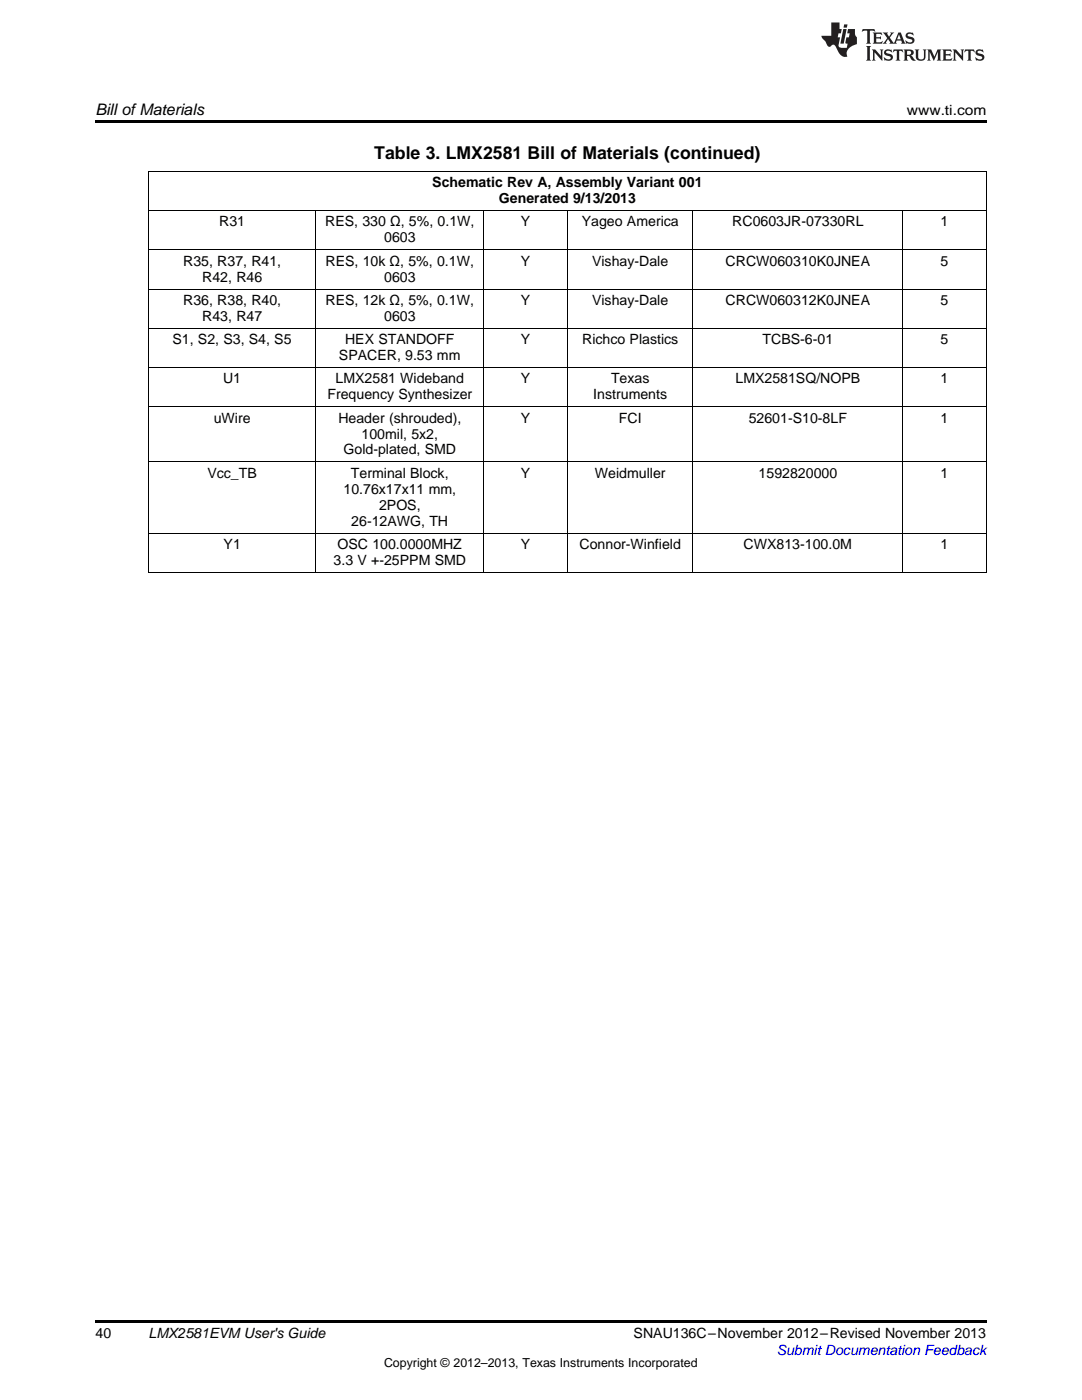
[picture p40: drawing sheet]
<svg xmlns="http://www.w3.org/2000/svg" width="216mm" height="279mm" viewBox="0 0 216 279" stroke-linecap="round" stroke-linejoin="round" font-family="sans-serif">
<defs><g id="words">
<text font-size="3.5" x="74.7" y="31.8">Table 3. LMX2581 Bill of Materials (continued)</text>
<text font-size="3.2" x="19" y="23">Bill ofMaterials</text>
<g font-size="2.8">
<text x="181" y="23">www.ti.com</text>
<text x="86.3" y="37.4">Schematic Rev A, Assembly Variant 001</text>
<text x="99.6" y="40.5">Generated 9/13/2013</text>
<text x="43.7" y="45.2">R31</text>
<text x="64.9" y="45.2">RES, 330 Ω, 5%, 0.1W,</text>
<text x="103.9" y="45.2">Y</text>
<text x="116.1" y="45.2">Yageo America</text>
<text x="146.1" y="45.2">RC0603JR-07330RL</text>
<text x="187.7" y="45.2">1</text>
<text x="36.5" y="53">R35, R37, R41,</text>
<text x="64.9" y="53">RES, 10k Ω, 5%, 0.1W,</text>
<text x="76.7" y="48.4">0603</text>
<text x="103.9" y="53">Y</text>
<text x="118.1" y="53">Vishay-Dale</text>
<text x="144.8" y="53">CRCW060310K0JNEA</text>
<text x="187.7" y="53">5</text>
<text x="40.4" y="56.2">R42, R46</text>
<text x="76.7" y="56.2">0603</text>
<text x="36.5" y="60.9">R36, R38, R40,</text>
<text x="40.4" y="64">R43, R47</text>
<text x="64.9" y="60.9">RES, 12k Ω, 5%, 0.1W,</text>
<text x="76.7" y="64">0603</text>
<text x="103.9" y="60.9">Y</text>
<text x="118.1" y="60.9">Vishay-Dale</text>
<text x="144.8" y="60.9">CRCW060312K0JNEA</text>
<text x="187.7" y="60.9">5</text>
<text x="34.4" y="68.7">S1, S2, S3, S4, S5</text>
<text x="67.6" y="71.9">SPACER, 9.53 mm</text>
<text x="68.9" y="68.7">HEX STANDOFF</text>
<text x="103.9" y="68.7">Y</text>
<text x="116.2" y="68.7">Richco Plastics</text>
<text x="152.2" y="68.7">TCBS-6-01</text>
<text x="187.7" y="68.7">5</text>
<text x="44.5" y="76.5">U1</text>
<text x="67" y="76.5">LMX2581 Wideband</text>
<text x="103.9" y="76.5">Y</text>
<text x="121.9" y="76.5">Texas</text>
<text x="146.8" y="76.5">LMX2581SQ/NOPB</text>
<text x="187.7" y="76.5">1</text>
<text x="65.3" y="79.7">Frequency Synthesizer</text>
<text x="118.4" y="79.7">Instruments</text>
<text x="42.7" y="84.3">uWire</text>
<text x="67.5" y="84.3">Header (shrouded),</text>
<text x="72.1" y="87.5">100mil, 5x2,</text>
<text x="103.9" y="84.3">Y</text>
<text x="123.5" y="84.3">FCI</text>
<text x="149.4" y="84.3">52601-S10-8LF</text>
<text x="187.7" y="84.3">1</text>
<text x="41.4" y="95.4">Vcc_TB</text>
<text x="68.5" y="90.7">Gold-plated, SMD</text>
<text x="70" y="95.4">Terminal Block,</text>
<text x="103.9" y="95.4">Y</text>
<text x="118.7" y="95.4">Weidmuller</text>
<text x="151.4" y="95.4">1592820000</text>
<text x="187.7" y="95.4">1</text>
<text x="68.5" y="98.5">10.76x17x11 mm,</text>
<text x="75.6" y="101.7">2POS,</text>
<text x="70.1" y="104.9">26-12AWG, TH</text>
<text x="44.6" y="109.5">Y1</text>
<text x="66.6" y="112.7">3.3 V +-25PPM SMD</text>
<text x="67.3" y="109.5">OSC 100.0000MHZ</text>
<text x="103.9" y="109.5">Y</text>
<text x="115.6" y="109.5">Connor-Winfield</text>
<text x="148.4" y="109.5">CWX813-100.0M</text>
<text x="187.7" y="109.5">1</text>
<text x="19" y="267">40</text>
<text x="29.6" y="267.1">LMX2581EVM User's Guide</text>
<text x="126.4" y="267.1">SNAU136C–November 2012–Revised November 2013</text>
</g>
<text font-size="2.8" fill="#00f" x="155" y="270.4">Submit Documentation Feedback</text>
<text font-size="2.5" x="76.6" y="272.7">Copyright © 2012–2013, Texas Instruments Incorporated</text>
</g></defs>
<path d="M19 24h177.8v.6h-177.8zM19 263.5h177.8v.6h-177.8z" fill="#000"/>
<g fill="none" stroke="#000" stroke-width=".2">
<path d="M29.6 34.2h167.2M29.7 34.3v80M196.8 34.3v80M29.6 57.7h167.2M29.6 49.9h167.2M29.6 42h167.2M63 42.1v72.2M96.5 42.1v72.2M113.2 42.1v72.2M138.3 42.1v72.2M180.1 42.1v72.2M29.6 73.4h167.2"/>
<path d="M29.6 65.5h167.2M29.6 92.2h167.2M29.6 81.2h167.2M29.6 114.2h167.2M29.6 106.4h167.2"/>
</g>
<g fill="#231f20">
<path d="M172.1 5.8l-.1 .6 .5-.3h.5v.2v2.1l-.2 .3h1l-.2-.3v-2.1v-.2h.6l.4 .3-.1-.6zM174.1 6.5l.3 .4v1.5l-.3 .3h1.9l.1-.5a1.04 1.04 0 0 1-1.3 .1v-.6h.6l.4 .2v-.7l-.4 .2h-.6l.1-.6h.7l.4 .2-.1-.5zM176.1 6.5l.9 1.1-.9 1.1h.8l-.1-.2 .4-.7 .4 .7-.2 .2h1.6l-.2-.2 .1-.4h.9l.2 .4-.2 .2h.9l-.2-.3-.8-1.9h-.5l-.9 2.1-.7-1.1 .8-1h-.8l.1 .3-.3 .5-.4-.6 .2-.2zM179.4 6.9l.3 .9h-.7zM180.9 6.6a.63 .63 0 0 0-.2 .7 .63 .63 0 0 0 .6 .4l.6 .2 .1 .2a.75 .75 0 0 1-.7 .4 .75 .75 0 0 1-.6-.5l.1 .7 .2-.1a1.11 1.11 0 0 0 1.5-.5 1.13 1.13 0 0 0-1.3-.9l-.1-.3a1.04 1.04 0 0 1 1.2 .2l-.1-.6-.2 .1-.5-.1zM172.8 9.2l.3 .3v2.2l-.3 .4h1l-.2-.4v-2.2l.2-.3zM174 9.9l.2 .3v1.5l-.2 .4h.7l-.2-.4v-1.3l1.6 1.7v-1.9l.2-.3h-.7l.2 .3v.9l-1.2-1.2zM176.6 10a.62 .62 0 0 0-.2 .7 .62 .62 0 0 0 .6 .4l.6 .2 .1 .2a.76 .76 0 0 1-.7 .4 .76 .76 0 0 1-.6-.5l.1 .7 .1-.1a1.11 1.11 0 0 0 1.6-.6 1.13 1.13 0 0 0-1.3-.8l-.1-.3a1.04 1.04 0 0 1 1.2 .1l-.1-.5-.2 .1-.5-.2zM178.3 9.9l-.1 .6a.61 .61 0 0 1 .7-.3v1.5l-.2 .4h1l-.3-.4v-1.5a.63 .63 0 0 1 .8 .3l-.1-.6zM180.3 9.9l.2 .3v1.5l-.2 .4h.9l-.2-.2v-.7l.6 .2a.76 .76 0 0 0 1.1 .6l-1-.9a.58 .58 0 0 0 .6-.6 .58 .58 0 0 0-.5-.6zM181 10.2l.1-.1a.45 .45 0 0 1 .6 .1 .45 .45 0 0 1 .1 .5l-.8 .2zM182.5 9.9l.2 .2a2.17 2.17 0 0 0 .4 1.9 .99 .99 0 0 0 1.6-.7v-1.1l.2-.3h-.8l.2 .2a1.92 1.92 0 0 1-.2 1.7 .6 .6 0 0 1-.9-.5v-1.1l.2-.3zM185 9.9l.2 .3v1.5l-.2 .4h.7l-.2-.4v-1.4l.8 1.8 .8-1.8v1.4l-.2 .4h1l-.3-.4v-1.5l.3-.3h-.8l-.7 1.4-.6-1.4zM188 9.9l.2 .3v1.5l-.2 .4h1.8l.2-.6a1.04 1.04 0 0 1-1.3 .2v-.6h.6l.4 .1v-.6l-.4 .2h-.6l.1-.6h.7l.4 .2-.1-.5zM190.1 9.9l.2 .3v1.5l-.2 .4h.7l-.2-.4v-1.3l1.6 1.7v-1.9l.2-.3h-.7l.2 .3v.9l-1.1-1.2zM192.6 9.9l-.1 .6a.61 .61 0 0 1 .7-.3v1.5l-.2 .4h.9l-.2-.4v-1.5a.63 .63 0 0 1 .8 .3l-.2-.6zM194.9 10a.62 .62 0 0 0-.2 .7 .62 .62 0 0 0 .6 .4l.5 .2 .2 .2a.76 .76 0 0 1-.7 .4 .76 .76 0 0 1-.7-.5l.2 .7 .1-.1a1.11 1.11 0 0 0 1.5-.6 1.13 1.13 0 0 0-1.2-.8l-.1-.3a1.04 1.04 0 0 1 1.2 .1l-.2-.5-.2 .1-.5-.2z"/>
<path d="M165.9 4.5v2.6h-2l.1 .4 .8 .9a.91 .91 0 0 0 .9 .9 .56 .56 0 0 1 .5-.4 .56 .56 0 0 1 .5 .3l.4 .8a1.53 1.53 0 0 0 2 1.3 1.54 1.54 0 0 1 1-2.1l.9-.4-.1-1.4a1.52 1.52 0 0 1-.3-1.6h-1.4l-.2 .9h.5l-.1 .8h-.5l-.2 .9v.2l.4 .1-.1 .9a1.93 1.93 0 0 1-1.7-.3l.3-1.8h-.4l.1-.8h.5l.2-.9h-.5v-1.3zM168.3 5.8l-.6 2.9h.7l.5-2.9zM168.4 4.9l-.1 .6h.7l.1-.6z"/>
</g>
<use href="#words"/>
</svg>
